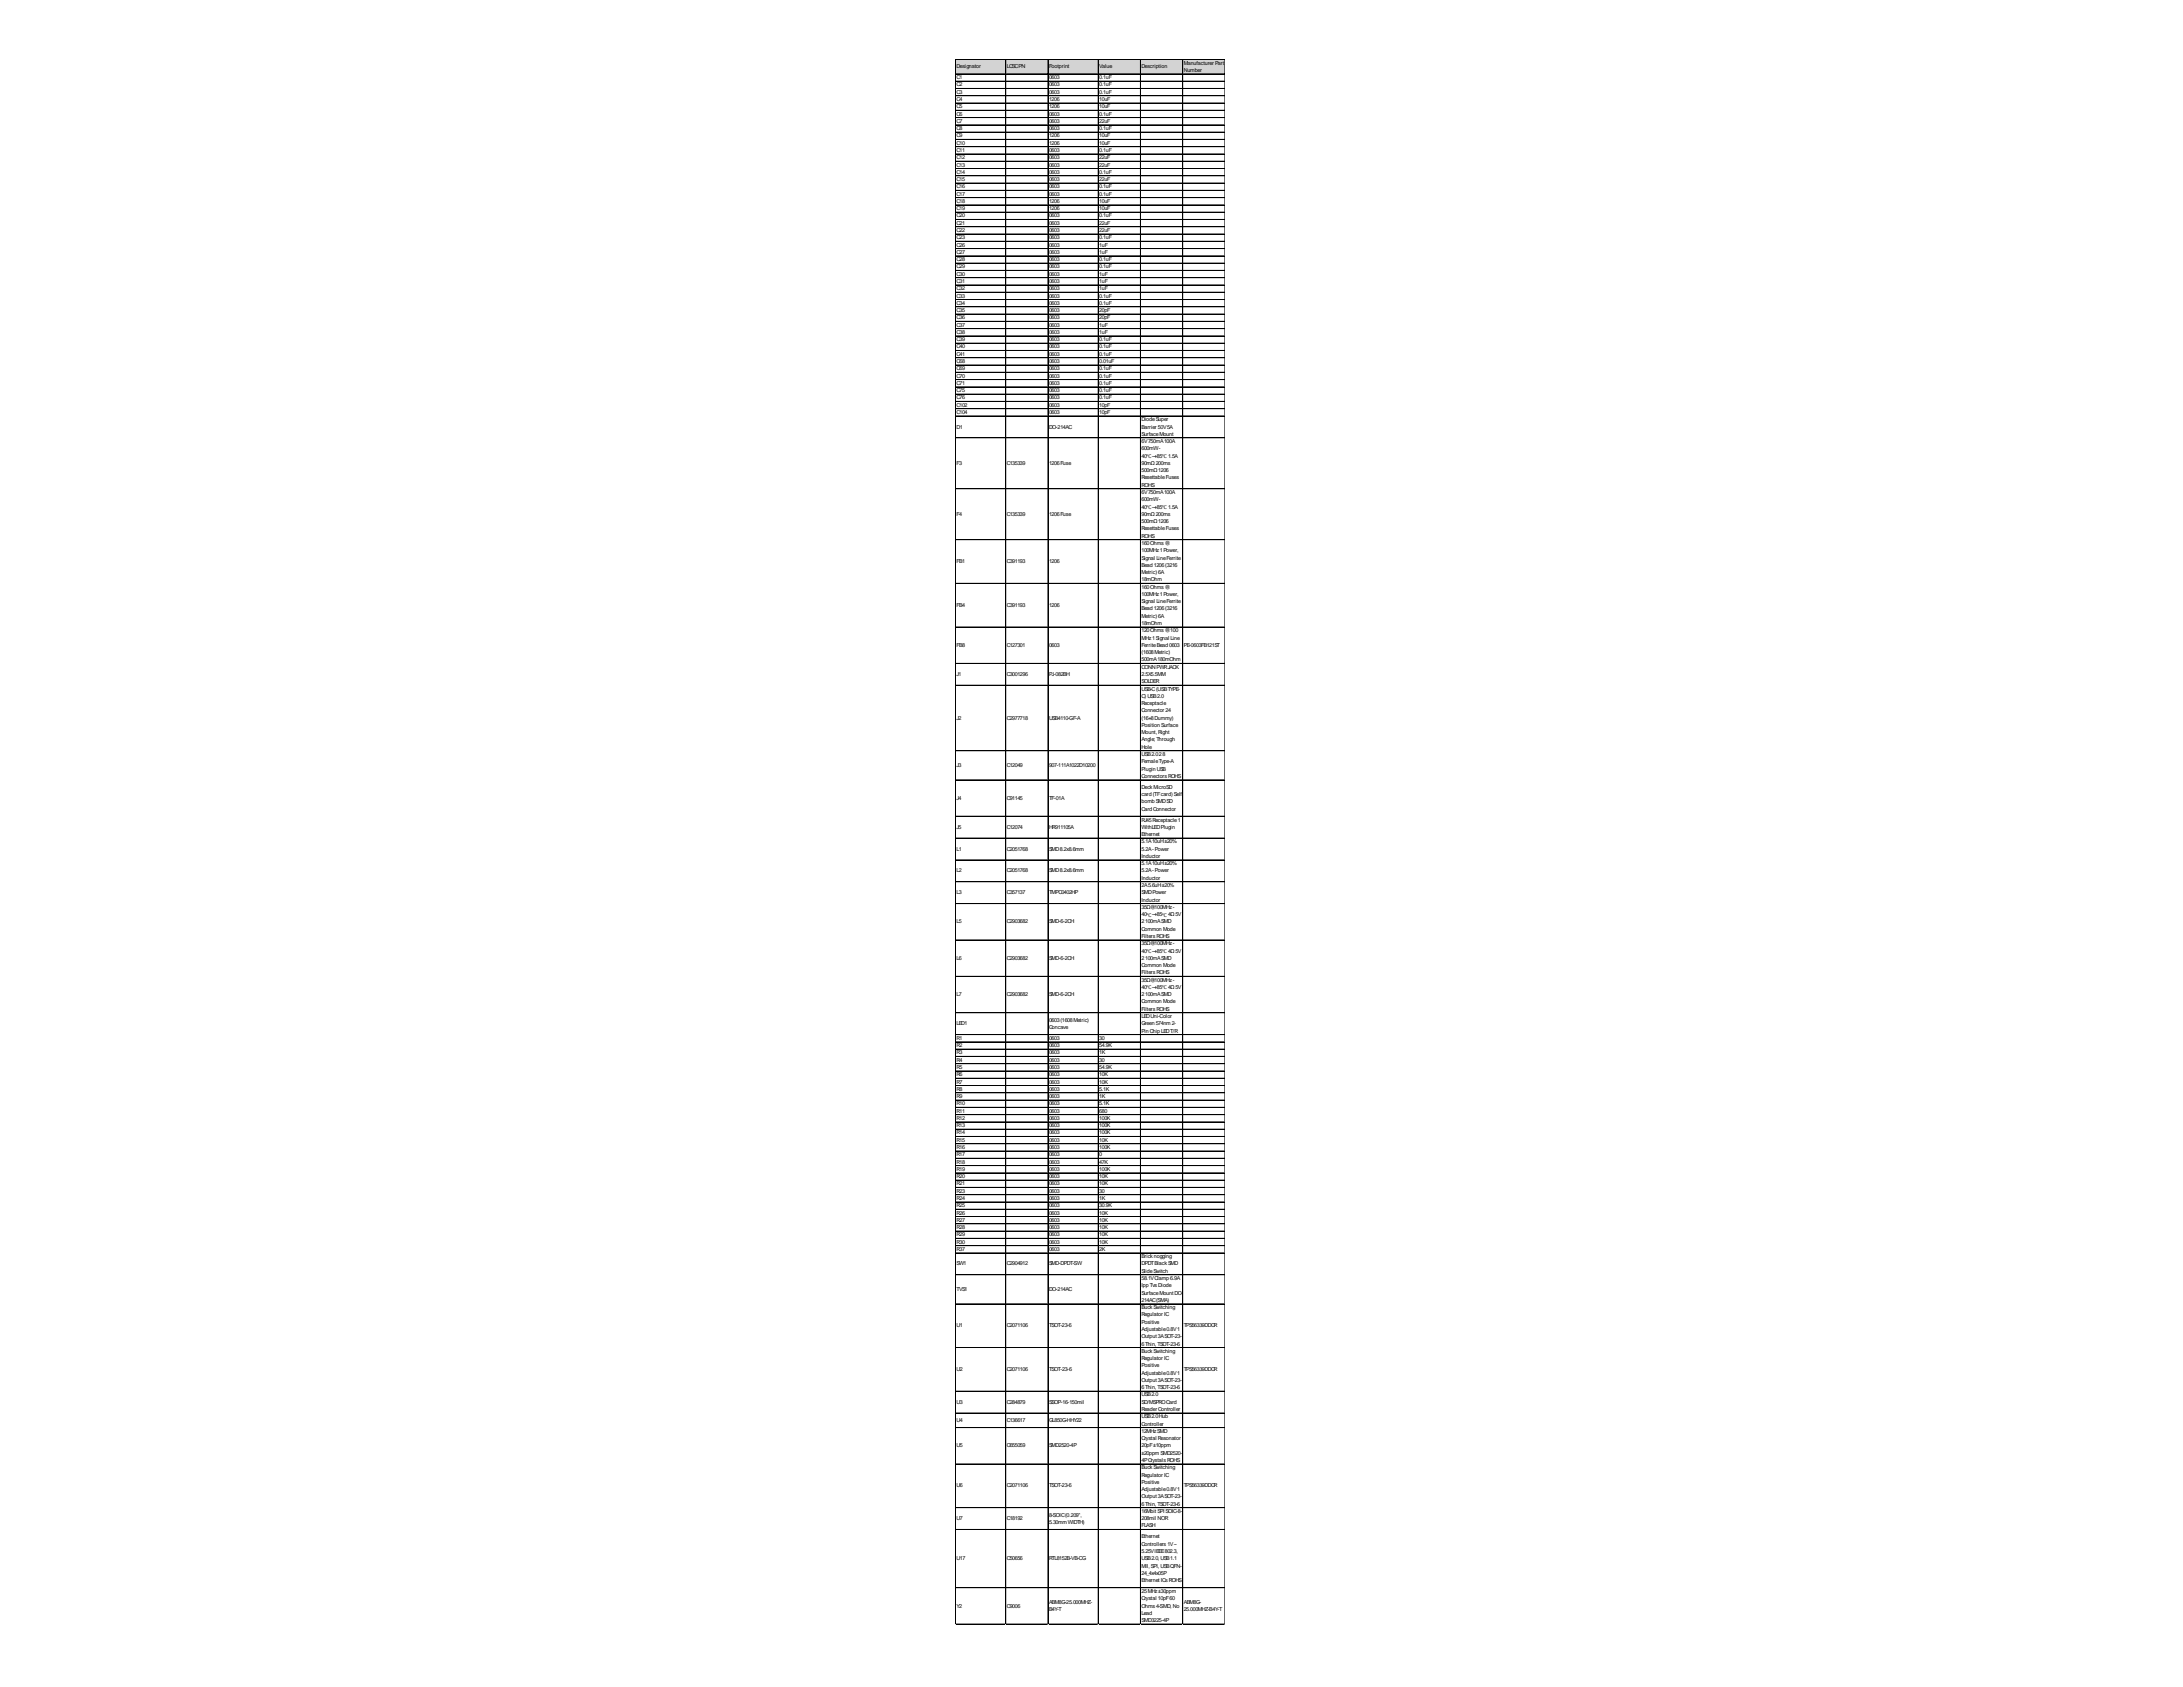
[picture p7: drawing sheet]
<svg xmlns="http://www.w3.org/2000/svg" width="279mm" height="216mm" viewBox="0 0 279 216" stroke-linecap="round" stroke-linejoin="round" font-family="sans-serif">
<defs><g id="words">
<g font-size=".7">
<text x="122.4" y="8.7">Designator</text>
<text x="122.4" y="10.1">C1</text>
<text x="122.4" y="11.1">C2</text>
<text x="122.4" y="12">C3</text>
<text x="128.9" y="8.7">LCSCPN</text>
<text x="134.3" y="8.7">Footprint</text>
<text x="134.3" y="10.1">0603</text>
<text x="134.3" y="11.1">0603</text>
<text x="134.3" y="12">0603</text>
<text x="140.7" y="8.7">Value</text>
<text x="140.7" y="10.1">0.1uF</text>
<text x="140.7" y="11.1">0.1uF</text>
<text x="140.7" y="12">0.1uF</text>
<text x="146.1" y="8.7">Description</text>
<text x="151.5" y="8.3">Manufacturer Part</text>
<text x="151.5" y="9.2">Number</text>
<text x="122.4" y="12.9">C4</text>
<text x="122.4" y="13.9">C5</text>
<text x="122.4" y="14.8">C6</text>
<text x="122.4" y="15.7">C7</text>
<text x="122.4" y="16.7">C8</text>
<text x="122.4" y="17.6">C9</text>
<text x="134.3" y="12.9">1206</text>
<text x="134.3" y="13.9">1206</text>
<text x="134.3" y="14.8">0603</text>
<text x="134.3" y="15.7">0603</text>
<text x="134.3" y="16.7">0603</text>
<text x="134.3" y="17.6">1206</text>
<text x="140.7" y="12.9">10uF</text>
<text x="140.7" y="13.9">10uF</text>
<text x="140.7" y="14.8">0.1uF</text>
<text x="140.7" y="15.7">22uF</text>
<text x="140.7" y="16.7">0.1uF</text>
<text x="140.7" y="17.6">10uF</text>
<text x="122.4" y="18.5">C10</text>
<text x="122.4" y="19.4">C11</text>
<text x="122.4" y="20.4">C12</text>
<text x="122.4" y="21.3">C13</text>
<text x="122.4" y="22.2">C14</text>
<text x="122.4" y="23.2">C15</text>
<text x="134.3" y="18.5">1206</text>
<text x="134.3" y="19.4">0603</text>
<text x="134.3" y="20.4">0603</text>
<text x="134.3" y="21.3">0603</text>
<text x="134.3" y="22.2">0603</text>
<text x="134.3" y="23.2">0603</text>
<text x="140.7" y="18.5">10uF</text>
<text x="140.7" y="19.4">0.1uF</text>
<text x="140.7" y="20.4">22uF</text>
<text x="140.7" y="21.3">22uF</text>
<text x="140.7" y="22.2">0.1uF</text>
<text x="140.7" y="23.2">22uF</text>
<text x="122.4" y="24.1">C16</text>
<text x="122.4" y="25">C17</text>
<text x="122.4" y="26">C18</text>
<text x="122.4" y="26.9">C19</text>
<text x="122.4" y="27.8">C20</text>
<text x="122.4" y="28.8">C21</text>
<text x="122.4" y="29.7">C22</text>
<text x="134.3" y="24.1">0603</text>
<text x="134.3" y="25">0603</text>
<text x="134.3" y="26">1206</text>
<text x="134.3" y="26.9">1206</text>
<text x="134.3" y="27.8">0603</text>
<text x="134.3" y="28.8">0603</text>
<text x="134.3" y="29.7">0603</text>
<text x="140.7" y="24.1">0.1uF</text>
<text x="140.7" y="25">0.1uF</text>
<text x="140.7" y="26">10uF</text>
<text x="140.7" y="26.9">10uF</text>
<text x="140.7" y="27.8">0.1uF</text>
<text x="140.7" y="28.8">22uF</text>
<text x="140.7" y="29.7">22uF</text>
<text x="122.4" y="30.6">C23</text>
<text x="122.4" y="31.6">C26</text>
<text x="122.4" y="32.5">C27</text>
<text x="122.4" y="33.4">C28</text>
<text x="122.4" y="34.4">C29</text>
<text x="122.4" y="35.3">C30</text>
<text x="134.3" y="30.6">0603</text>
<text x="134.3" y="31.6">0603</text>
<text x="134.3" y="32.5">0603</text>
<text x="134.3" y="33.4">0603</text>
<text x="134.3" y="34.4">0603</text>
<text x="134.3" y="35.3">0603</text>
<text x="140.7" y="30.6">0.1uF</text>
<text x="140.7" y="31.6">1uF</text>
<text x="140.7" y="32.5">1uF</text>
<text x="140.7" y="33.4">0.1uF</text>
<text x="140.7" y="34.4">0.1uF</text>
<text x="140.7" y="35.3">1uF</text>
<text x="122.4" y="36.2">C31</text>
<text x="122.4" y="37.1">C32</text>
<text x="122.4" y="38.1">C33</text>
<text x="122.4" y="39">C34</text>
<text x="122.4" y="39.9">C35</text>
<text x="122.4" y="40.9">C36</text>
<text x="122.4" y="41.8">C37</text>
<text x="134.3" y="36.2">0603</text>
<text x="134.3" y="37.1">0603</text>
<text x="134.3" y="38.1">0603</text>
<text x="134.3" y="39">0603</text>
<text x="134.3" y="39.9">0603</text>
<text x="134.3" y="40.9">0603</text>
<text x="134.3" y="41.8">0603</text>
<text x="140.7" y="36.2">1uF</text>
<text x="140.7" y="37.1">1uF</text>
<text x="140.7" y="38.1">0.1uF</text>
<text x="140.7" y="39">0.1uF</text>
<text x="140.7" y="39.9">20pF</text>
<text x="140.7" y="40.9">20pF</text>
<text x="140.7" y="41.8">1uF</text>
<text x="122.4" y="42.7">C38</text>
<text x="122.4" y="43.7">C39</text>
<text x="122.4" y="44.6">C40</text>
<text x="122.4" y="45.5">C41</text>
<text x="122.4" y="46.5">C68</text>
<text x="122.4" y="47.4">C69</text>
<text x="134.3" y="42.7">0603</text>
<text x="134.3" y="43.7">0603</text>
<text x="134.3" y="44.6">0603</text>
<text x="134.3" y="45.5">0603</text>
<text x="134.3" y="46.5">0603</text>
<text x="134.3" y="47.4">0603</text>
<text x="140.7" y="42.7">1uF</text>
<text x="140.7" y="43.7">0.1uF</text>
<text x="140.7" y="44.6">0.1uF</text>
<text x="140.7" y="45.5">0.1uF</text>
<text x="140.7" y="46.5">0.01uF</text>
<text x="140.7" y="47.4">0.1uF</text>
<text x="122.4" y="48.3">C70</text>
<text x="122.4" y="49.3">C71</text>
<text x="122.4" y="50.2">C75</text>
<text x="122.4" y="51.1">C76</text>
<text x="122.4" y="52">C102</text>
<text x="122.4" y="53">C104</text>
<text x="134.3" y="48.3">0603</text>
<text x="134.3" y="49.3">0603</text>
<text x="134.3" y="50.2">0603</text>
<text x="134.3" y="51.1">0603</text>
<text x="134.3" y="52">0603</text>
<text x="134.3" y="53">0603</text>
<text x="140.7" y="48.3">0.1uF</text>
<text x="140.7" y="49.3">0.1uF</text>
<text x="140.7" y="50.2">0.1uF</text>
<text x="140.7" y="51.1">0.1uF</text>
<text x="140.7" y="52">10pF</text>
<text x="140.7" y="53">10pF</text>
<text x="146.1" y="53.9">DiodeSuper</text>
<text x="122.4" y="54.8">D1</text>
<text x="122.4" y="59.5">F3</text>
<text x="128.9" y="59.5">C135339</text>
<text x="134.3" y="54.8">DO-214AC</text>
<text x="134.3" y="59.5">1206Fuse</text>
<text x="146.1" y="54.8">Barrier 50V5A</text>
<text x="146.1" y="55.8">SurfaceMount</text>
<text x="146.1" y="56.7">6V750mA100A</text>
<text x="146.1" y="57.6">600mW-</text>
<text x="146.1" y="58.6">40℃~+85℃ 1.5A</text>
<text x="146.1" y="59.5">90mΩ200ms</text>
<text x="146.1" y="60.4">500mΩ1206</text>
<text x="146.1" y="61.4">ResettableFuses</text>
<text x="146.1" y="62.3">ROHS</text>
<text x="146.1" y="63.2">6V750mA100A</text>
<text x="146.1" y="64.2">600mW-</text>
<text x="146.1" y="65.1">40℃~+85℃ 1.5A</text>
<text x="122.4" y="66">F4</text>
<text x="128.9" y="66">C135339</text>
<text x="134.3" y="66">1206Fuse</text>
<text x="146.1" y="66">90mΩ200ms</text>
<text x="146.1" y="67">500mΩ1206</text>
<text x="146.1" y="67.9">ResettableFuses</text>
<text x="146.1" y="68.8">ROHS</text>
<text x="146.1" y="69.7">160Ohms@</text>
<text x="146.1" y="70.7">100MHz1Power,</text>
<text x="146.1" y="71.6">Signal LineFerrite</text>
<text x="122.4" y="72.1">FB1</text>
<text x="122.4" y="77.7">FB4</text>
<text x="128.9" y="72.1">C391193</text>
<text x="128.9" y="77.7">C391193</text>
<text x="134.3" y="72.1">1206</text>
<text x="134.3" y="77.7">1206</text>
<text x="146.1" y="72.5">Bead 1206(3216</text>
<text x="146.1" y="73.5">Metric) 6A</text>
<text x="146.1" y="74.4">18mOhm</text>
<text x="146.1" y="75.3">160Ohms@</text>
<text x="146.1" y="76.3">100MHz1Power,</text>
<text x="146.1" y="77.2">Signal LineFerrite</text>
<text x="122.4" y="82.8">FB8</text>
<text x="128.9" y="82.8">C127301</text>
<text x="134.3" y="82.8">0603</text>
<text x="146.1" y="78.1">Bead 1206(3216</text>
<text x="146.1" y="79.1">Metric) 6A</text>
<text x="146.1" y="80">18mOhm</text>
<text x="146.1" y="80.9">120Ohms@100</text>
<text x="146.1" y="81.9">MHz1Signal Line</text>
<text x="146.1" y="82.8">FerriteBead 0603</text>
<text x="146.1" y="83.7">(1608Metric)</text>
<text x="151.5" y="82.8">PE-0603FB121ST</text>
<text x="122.4" y="86.5">J1</text>
<text x="128.9" y="86.5">C3001296</text>
<text x="134.3" y="86.5">PJ-082BH</text>
<text x="146.1" y="84.6">500mA180mOhm</text>
<text x="146.1" y="85.6">CONNPWRJACK</text>
<text x="146.1" y="86.5">2.5X5.5MM</text>
<text x="146.1" y="87.4">SOLDER</text>
<text x="146.1" y="88.4">USB-C(USBTYPE-</text>
<text x="146.1" y="89.3">C) USB2.0</text>
<text x="122.4" y="92.1">J2</text>
<text x="128.9" y="92.1">C2977718</text>
<text x="134.3" y="92.1">USB4110-GF-A</text>
<text x="146.1" y="90.2">Receptacle</text>
<text x="146.1" y="91.2">Connector 24</text>
<text x="146.1" y="92.1">(16+8Dummy)</text>
<text x="146.1" y="93">Position Surface</text>
<text x="146.1" y="94">Mount, Right</text>
<text x="146.1" y="94.9">Angle; Through</text>
<text x="146.1" y="95.8">Hole</text>
<text x="122.4" y="98.2">J3</text>
<text x="128.9" y="98.2">C12049</text>
<text x="134.3" y="98.2">907-111A1022D10200</text>
<text x="146.1" y="96.8">USB2.028</text>
<text x="146.1" y="97.7">FemaleType-A</text>
<text x="146.1" y="98.6">Plugin USB</text>
<text x="146.1" y="99.6">Connectors ROHS</text>
<text x="146.1" y="100.9">DeckMicroSD</text>
<text x="146.1" y="101.9">card (TFcard) Self</text>
<text x="122.4" y="102.3">J4</text>
<text x="122.4" y="106.1">J5</text>
<text x="128.9" y="102.3">C91145</text>
<text x="128.9" y="106.1">C12074</text>
<text x="134.3" y="102.3">TF-01A</text>
<text x="134.3" y="106.1">HR911105A</text>
<text x="146.1" y="102.8">bomb SMDSD</text>
<text x="146.1" y="103.7">Card Connector</text>
<text x="146.1" y="105.1">RJ45Receptacle1</text>
<text x="146.1" y="106.1">WithLEDPlugin</text>
<text x="146.1" y="107">Ethernet</text>
<text x="146.1" y="107.9">5.1A10uH±20%</text>
<text x="122.4" y="108.9">L1</text>
<text x="122.4" y="111.7">L2</text>
<text x="128.9" y="108.9">C2051768</text>
<text x="128.9" y="111.7">C2051768</text>
<text x="134.3" y="108.9">SMD8.2x8.6mm</text>
<text x="134.3" y="111.7">SMD8.2x8.6mm</text>
<text x="146.1" y="108.9">5.2A- Power</text>
<text x="146.1" y="109.8">Inductor</text>
<text x="146.1" y="110.7">5.1A10uH±20%</text>
<text x="146.1" y="111.7">5.2A- Power</text>
<text x="146.1" y="112.6">Inductor</text>
<text x="146.1" y="113.5">2A5.6uH±20%</text>
<text x="122.4" y="114.5">L3</text>
<text x="122.4" y="118.2">L5</text>
<text x="128.9" y="114.5">C357137</text>
<text x="128.9" y="118.2">C2903682</text>
<text x="134.3" y="114.5">TMPC0402HP</text>
<text x="134.3" y="118.2">SMD-6-2CH</text>
<text x="146.1" y="114.5">SMDPower</text>
<text x="146.1" y="115.4">Inductor</text>
<text x="146.1" y="116.3">35Ω@100MHz-</text>
<text x="146.1" y="117.2">40℃~+85℃ 4Ω5V</text>
<text x="146.1" y="118.2">2100mASMD</text>
<text x="146.1" y="119.1">Common Mode</text>
<text x="122.4" y="122.8">L6</text>
<text x="128.9" y="122.8">C2903682</text>
<text x="134.3" y="122.8">SMD-6-2CH</text>
<text x="146.1" y="120">Filters ROHS</text>
<text x="146.1" y="121">35Ω@100MHz-</text>
<text x="146.1" y="121.9">40℃~+85℃ 4Ω5V</text>
<text x="146.1" y="122.8">2100mASMD</text>
<text x="146.1" y="123.8">Common Mode</text>
<text x="146.1" y="124.7">Filters ROHS</text>
<text x="146.1" y="125.6">35Ω@100MHz-</text>
<text x="122.4" y="127.5">L7</text>
<text x="122.4" y="131.2">LED1</text>
<text x="128.9" y="127.5">C2903682</text>
<text x="134.3" y="127.5">SMD-6-2CH</text>
<text x="134.3" y="130.8">0603(1608Metric)</text>
<text x="134.3" y="131.7">Concave</text>
<text x="146.1" y="126.6">40℃~+85℃ 4Ω5V</text>
<text x="146.1" y="127.5">2100mASMD</text>
<text x="146.1" y="128.4">Common Mode</text>
<text x="146.1" y="129.4">Filters ROHS</text>
<text x="146.1" y="130.3">LEDUni-Color</text>
<text x="146.1" y="131.2">Green 574nm2-</text>
<text x="122.4" y="133.1">R1</text>
<text x="122.4" y="134">R2</text>
<text x="122.4" y="134.9">R3</text>
<text x="122.4" y="135.9">R4</text>
<text x="122.4" y="136.8">R5</text>
<text x="122.4" y="137.7">R6</text>
<text x="134.3" y="133.1">0603</text>
<text x="134.3" y="134">0603</text>
<text x="134.3" y="134.9">0603</text>
<text x="134.3" y="135.9">0603</text>
<text x="134.3" y="136.8">0603</text>
<text x="134.3" y="137.7">0603</text>
<text x="140.7" y="133.1">30</text>
<text x="140.7" y="134">54.9K</text>
<text x="140.7" y="134.9">1K</text>
<text x="140.7" y="135.9">30</text>
<text x="140.7" y="136.8">54.9K</text>
<text x="140.7" y="137.7">10K</text>
<text x="146.1" y="132.2">Pin Chip LEDT/R</text>
<text x="122.4" y="138.7">R7</text>
<text x="122.4" y="139.6">R8</text>
<text x="122.4" y="140.5">R9</text>
<text x="122.4" y="141.5">R10</text>
<text x="122.4" y="142.4">R11</text>
<text x="122.4" y="143.3">R12</text>
<text x="134.3" y="138.7">0603</text>
<text x="134.3" y="139.6">0603</text>
<text x="134.3" y="140.5">0603</text>
<text x="134.3" y="141.5">0603</text>
<text x="134.3" y="142.4">0603</text>
<text x="134.3" y="143.3">0603</text>
<text x="140.7" y="138.7">10K</text>
<text x="140.7" y="139.6">5.1K</text>
<text x="140.7" y="140.5">1K</text>
<text x="140.7" y="141.5">5.1K</text>
<text x="140.7" y="142.4">680</text>
<text x="140.7" y="143.3">100K</text>
<text x="122.4" y="144.3">R13</text>
<text x="122.4" y="145.2">R14</text>
<text x="122.4" y="146.1">R15</text>
<text x="122.4" y="147.1">R16</text>
<text x="122.4" y="148">R17</text>
<text x="122.4" y="148.9">R18</text>
<text x="122.4" y="149.8">R19</text>
<text x="134.3" y="144.3">0603</text>
<text x="134.3" y="145.2">0603</text>
<text x="134.3" y="146.1">0603</text>
<text x="134.3" y="147.1">0603</text>
<text x="134.3" y="148">0603</text>
<text x="134.3" y="148.9">0603</text>
<text x="134.3" y="149.8">0603</text>
<text x="140.7" y="144.3">100K</text>
<text x="140.7" y="145.2">100K</text>
<text x="140.7" y="146.1">10K</text>
<text x="140.7" y="147.1">100K</text>
<text x="140.7" y="148">0</text>
<text x="140.7" y="148.9">47K</text>
<text x="140.7" y="149.8">100K</text>
<text x="122.4" y="150.8">R20</text>
<text x="122.4" y="151.7">R21</text>
<text x="122.4" y="152.6">R23</text>
<text x="122.4" y="153.6">R24</text>
<text x="122.4" y="154.5">R25</text>
<text x="122.4" y="155.4">R26</text>
<text x="134.3" y="150.8">0603</text>
<text x="134.3" y="151.7">0603</text>
<text x="134.3" y="152.6">0603</text>
<text x="134.3" y="153.6">0603</text>
<text x="134.3" y="154.5">0603</text>
<text x="134.3" y="155.4">0603</text>
<text x="140.7" y="150.8">10K</text>
<text x="140.7" y="151.7">10K</text>
<text x="140.7" y="152.6">30</text>
<text x="140.7" y="153.6">1K</text>
<text x="140.7" y="154.5">30.9K</text>
<text x="140.7" y="155.4">10K</text>
<text x="122.4" y="156.4">R27</text>
<text x="122.4" y="157.3">R28</text>
<text x="122.4" y="158.2">R29</text>
<text x="122.4" y="159.2">R30</text>
<text x="122.4" y="160.1">R37</text>
<text x="122.4" y="162">SW1</text>
<text x="128.9" y="162">C2904912</text>
<text x="134.3" y="156.4">0603</text>
<text x="134.3" y="157.3">0603</text>
<text x="134.3" y="158.2">0603</text>
<text x="134.3" y="159.2">0603</text>
<text x="134.3" y="160.1">0603</text>
<text x="134.3" y="162">SMD-DPDT-SW</text>
<text x="140.7" y="156.4">10K</text>
<text x="140.7" y="157.3">10K</text>
<text x="140.7" y="158.2">10K</text>
<text x="140.7" y="159.2">10K</text>
<text x="140.7" y="160.1">2K</text>
<text x="146.1" y="161">Bricknogging</text>
<text x="146.1" y="162">DPDTBlackSMD</text>
<text x="122.4" y="165.2">TVS1</text>
<text x="134.3" y="165.2">DO-214AC</text>
<text x="146.1" y="162.9">SlideSwitch</text>
<text x="146.1" y="163.8">58.1VClamp 6.9A</text>
<text x="146.1" y="164.7">Ipp TvsDiode</text>
<text x="146.1" y="165.7">SurfaceMount DO-</text>
<text x="146.1" y="166.6">214AC(SMA)</text>
<text x="146.1" y="167.5">BuckSwitching</text>
<text x="122.4" y="169.9">U1</text>
<text x="128.9" y="169.9">C2071106</text>
<text x="134.3" y="169.9">TSOT-23-6</text>
<text x="146.1" y="168.5">Regulator IC</text>
<text x="146.1" y="169.4">Positive</text>
<text x="146.1" y="170.3">Adjustable0.8V1</text>
<text x="146.1" y="171.3">Output 3ASOT-23-</text>
<text x="146.1" y="172.2">6Thin, TSOT-23-6</text>
<text x="146.1" y="173.1">BuckSwitching</text>
<text x="151.5" y="169.9">TPS56339DDCR</text>
<text x="122.4" y="175.5">U2</text>
<text x="122.4" y="179.7">U3</text>
<text x="128.9" y="175.5">C2071106</text>
<text x="128.9" y="179.7">C284879</text>
<text x="134.3" y="175.5">TSOT-23-6</text>
<text x="134.3" y="179.7">SSOP-16-150mil</text>
<text x="146.1" y="174.1">Regulator IC</text>
<text x="146.1" y="175">Positive</text>
<text x="146.1" y="175.9">Adjustable0.8V1</text>
<text x="146.1" y="176.9">Output 3ASOT-23-</text>
<text x="146.1" y="177.8">6Thin, TSOT-23-6</text>
<text x="146.1" y="178.7">USB2.0</text>
<text x="146.1" y="179.7">SD/MSPROCard</text>
<text x="151.5" y="175.5">TPS56339DDCR</text>
<text x="122.4" y="182">U4</text>
<text x="122.4" y="185.2">U5</text>
<text x="128.9" y="182">C136617</text>
<text x="128.9" y="185.2">C655059</text>
<text x="134.3" y="182">GL850G-HHY22</text>
<text x="134.3" y="185.2">SMD2520-4P</text>
<text x="146.1" y="180.6">Reader Controller</text>
<text x="146.1" y="181.5">USB2.0Hub</text>
<text x="146.1" y="182.4">Controller</text>
<text x="146.1" y="183.4">12MHzSMD</text>
<text x="146.1" y="184.3">Crystal Resonator</text>
<text x="146.1" y="185.2">20pF±10ppm</text>
<text x="122.4" y="190.4">U6</text>
<text x="128.9" y="190.4">C2071106</text>
<text x="134.3" y="190.4">TSOT-23-6</text>
<text x="146.1" y="186.2">±20ppmSMD2520-</text>
<text x="146.1" y="187.1">4PCrystalsROHS</text>
<text x="146.1" y="188">BuckSwitching</text>
<text x="146.1" y="189">Regulator IC</text>
<text x="146.1" y="189.9">Positive</text>
<text x="146.1" y="190.8">Adjustable0.8V1</text>
<text x="146.1" y="191.8">Output 3ASOT-23-</text>
<text x="151.5" y="190.4">TPS56339DDCR</text>
<text x="122.4" y="194.6">U7</text>
<text x="128.9" y="194.6">C18192</text>
<text x="134.3" y="194.1">8-SOIC(0.209&quot;,</text>
<text x="134.3" y="195">5.30mmWIDTH)</text>
<text x="146.1" y="192.7">6Thin, TSOT-23-6</text>
<text x="146.1" y="193.6">16Mbit SPI SOIC-8-</text>
<text x="146.1" y="194.6">208mil NOR</text>
<text x="146.1" y="195.5">FLASH</text>
<text x="146.1" y="196.9">Ethernet</text>
<text x="146.1" y="197.8">Controllers 1V~</text>
<text x="122.4" y="199.7">U17</text>
<text x="128.9" y="199.7">C50656</text>
<text x="134.3" y="199.7">RTL8152B-VB-CG</text>
<text x="146.1" y="198.7">5.25VIEEE802.3,</text>
<text x="146.1" y="199.7">USB2.0, USB1.1</text>
<text x="146.1" y="200.6">MII, SPI, USBQFN-</text>
<text x="146.1" y="201.5">24_4x4x05P</text>
<text x="146.1" y="202.5">Ethernet ICsROHS</text>
<text x="146.1" y="203.9">25MHz±30ppm</text>
<text x="122.4" y="205.7">Y2</text>
<text x="128.9" y="205.7">C9006</text>
<text x="134.3" y="205.3">ABM8G-25.000MHZ-</text>
<text x="134.3" y="206.2">B4Y-T</text>
<text x="146.1" y="204.8">Crystal 10pF60</text>
<text x="146.1" y="205.7">Ohms4-SMD, No</text>
<text x="146.1" y="206.7">Lead</text>
<text x="146.1" y="207.6">SMD3225-4P</text>
<text x="151.5" y="205.3">ABM8G-</text>
<text x="151.5" y="206.2">25.000MHZ-B4Y-T</text>
</g>
</g></defs>
<path d="M122.3 7.6h34.5v1.9h-34.5z" fill="#d3d3d3"/>
<g fill="none" stroke="#000" stroke-width=".13">
<path d="M122.3 7.6v200.3M122.3 7.6h34.5M122.3 9.5h34.5M122.3 10.4h34.5M122.3 11.3h34.5M122.3 12.3h34.5M122.3 13.2h34.5M122.3 14.1h34.5M122.3 15h34.5M122.3 15.1h34.5M122.3 16h34.5M122.3 16.9h34.5"/>
<path d="M122.3 17.8h34.5M122.3 18.8h34.5M122.3 19.7h34.5M128.7 7.6v200.3M134.1 7.6v200.3M134.2 7.6v200.3M140.6 7.6v200.3M146 7.6v200.3M151.4 7.6v200.3M156.8 7.6v200.3M156.8 7.6h-34.5v200.3M122.3 20.6h34.5"/>
<path d="M122.3 20.7h34.5M122.3 21.6h34.5M122.3 22.5h34.5M122.3 23.4h34.5M122.3 23.5h34.5M122.3 24.4h34.5M122.3 25.3h34.5M122.3 26.2h34.5M122.3 27.2h34.5M122.3 28.1h34.5M122.3 29h34.5M122.3 29.9h34.5"/>
<path d="M122.3 30h34.5M122.3 30.9h34.5M122.3 31.8h34.5M122.3 32.7h34.5M122.3 32.8h34.5M122.3 33.7h34.5M122.3 34.6h34.5M122.3 35.5h34.5M122.3 36.5h34.5M122.3 37.4h34.5M122.3 38.3h34.5M122.3 38.4h34.5"/>
<path d="M122.3 39.3h34.5M122.3 40.2h34.5M122.3 41.1h34.5M122.3 42.1h34.5M122.3 43h34.5M122.3 43.9h34.5M122.3 44.9h34.5M122.3 45.8h34.5M122.3 46.7h34.5M122.3 47.6h34.5M122.3 47.7h34.5M122.3 48.6h34.5"/>
<path d="M122.3 49.5h34.5M122.3 50.4h34.5M122.3 50.5h34.5M122.3 51.4h34.5M122.3 52.3h34.5M122.3 53.2h34.5M122.3 56h34.5M122.3 56.1h34.5M122.3 62.5h34.5M122.3 69.1h34.5M122.3 74.7h34.5M122.3 80.2h34.5"/>
<path d="M122.3 80.3h34.5M122.3 84.9h34.5M122.3 87.7h34.5M122.3 96.1h34.5M122.3 99.8h34.5M122.3 104.5h34.5M122.3 107.3h34.5M122.3 110h34.5M122.3 110.1h34.5M122.3 112.8h34.5M122.3 115.6h34.5M122.3 115.7h34.5"/>
<path d="M122.3 120.3h34.5M122.3 125h34.5M122.3 129.6h34.5M122.3 132.4h34.5M122.3 133.3h34.5M122.3 133.4h34.5M122.3 134.3h34.5M122.3 135.2h34.5M122.3 136.1h34.5M122.3 136.2h34.5M122.3 137.1h34.5M122.3 138h34.5"/>
<path d="M122.3 138.9h34.5M122.3 139.9h34.5M122.3 140.8h34.5M122.3 141.7h34.5M122.3 142.6h34.5M122.3 142.7h34.5M122.3 143.6h34.5M122.3 144.5h34.5M122.3 145.4h34.5M122.3 145.5h34.5M122.3 146.4h34.5M122.3 147.3h34.5"/>
<path d="M122.3 148.2h34.5M122.3 148.3h34.5M122.3 149.2h34.5M122.3 150.1h34.5M122.3 151h34.5M122.3 151.1h34.5M122.3 152h34.5M122.3 152.9h34.5M122.3 153.8h34.5M122.3 154.8h34.5M122.3 155.7h34.5M122.3 156.6h34.5"/>
<path d="M122.3 157.6h34.5M122.3 158.5h34.5M122.3 159.4h34.5M122.3 160.3h34.5M122.3 160.4h34.5M122.3 163.1h34.5M122.3 166.9h34.5M122.3 172.5h34.5M122.3 178h34.5M122.3 178.1h34.5M122.3 180.8h34.5M122.3 182.7h34.5"/>
<path d="M122.3 187.4h34.5M122.3 192.9h34.5M122.3 193h34.5M122.3 195.7h34.5M122.3 195.8h34.5M122.3 203.2h34.5M122.3 207.8h34.5"/>
</g>
<path d="M122.3 207.9h.1" fill="none" stroke="#e0e0e0" stroke-width=".13"/>
<path d="M128.7 207.9h.1" fill="none" stroke="#e0e0e0" stroke-width=".13"/>
<path d="M128.7 207.9h.1z" fill="#e0e0e0"/>
<path d="M134.1 207.9h.1" fill="none" stroke="#e0e0e0" stroke-width=".13"/>
<path d="M134.1 207.9h.1z" fill="#e0e0e0"/>
<path d="M140.6 207.9h.1" fill="none" stroke="#e0e0e0" stroke-width=".13"/>
<path d="M146 207.9h.1" fill="none" stroke="#e0e0e0" stroke-width=".13"/>
<path d="M151.4 207.9h.1" fill="none" stroke="#e0e0e0" stroke-width=".13"/>
<path d="M156.8 207.9h.1" fill="none" stroke="#e0e0e0" stroke-width=".13"/>
<use href="#words"/>
</svg>
